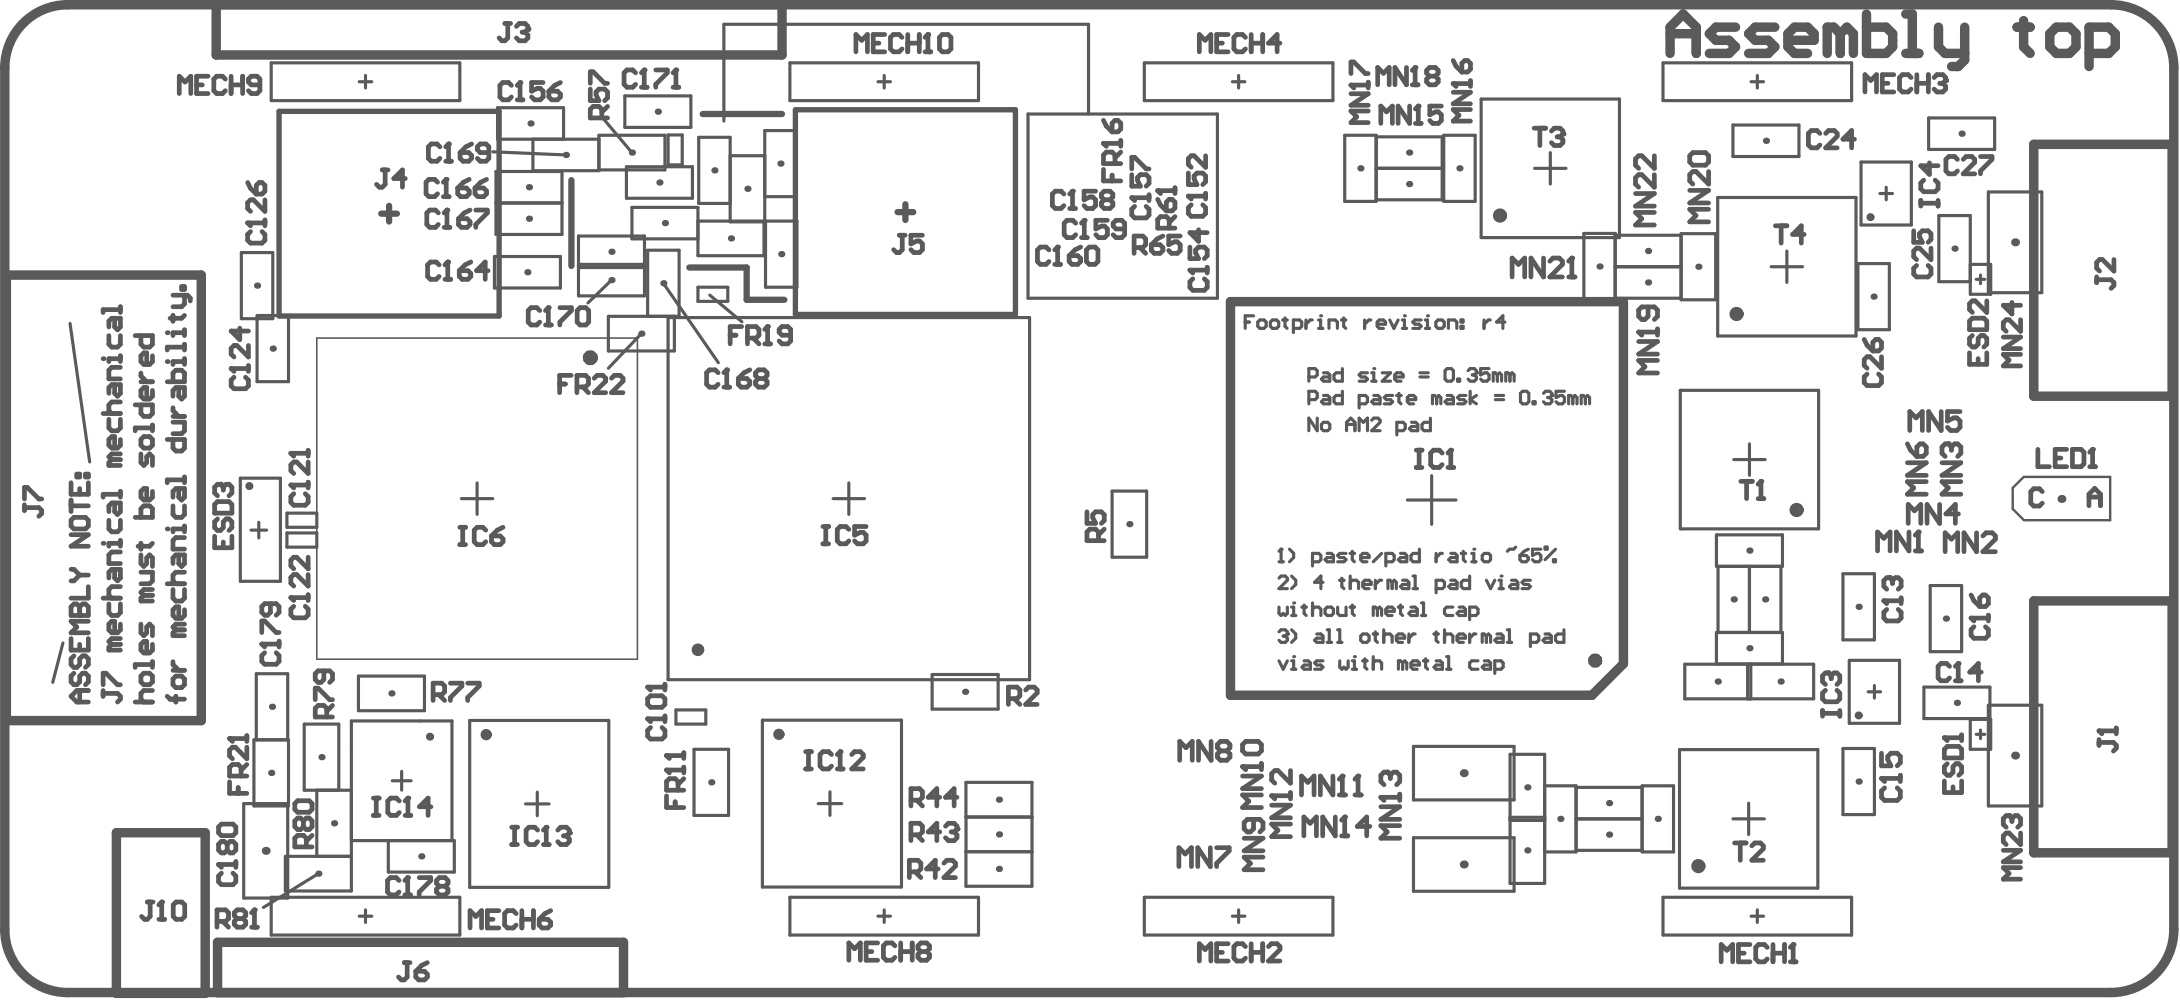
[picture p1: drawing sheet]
<svg xmlns="http://www.w3.org/2000/svg" width="231mm" height="106mm" viewBox="0 0 231 106" stroke-linecap="round" stroke-linejoin="round" font-family="sans-serif">
<g fill="none" stroke="#5a5a5a" stroke-width=".33">
<path d="M28.7 6.7h20v4h-20zM38 8.7h1.3M38.7 8v1.3M52.2 16.1l7.7 .3M52.5 18.1h7v6.7h-7zM56.4 14.7v3.4h7v-3.8h7v3.7h-7M59.6 14.7v-3.3h-6.9v3.3h10.7M63.7 12.4l3.2 3.7M66.1 10.2h7v3.3h-7zM66.3 17.6h7v3.4h-7zM70.7 14.3h1.5v3.1h-1.5zM77.3 16.5h3.6"/>
<path d="M83.6 6.7h20v4h-20zM92.9 8.7h1.3M93.6 8v1.3M108.8 12.1h20v19.5h-20zM115.2 12.1v-9.5h-38.6v10.2M121.1 6.7h20v4h-20zM130.4 8.7h1.4M131.1 8v1.3M142.3 14.3h3.3v7h-3.3zM145.6 14.5h7v6.6h-7M145.6 17.8h7M152.8 14.3h3.3v7h-3.3z"/>
<path d="M156.8 10.5h14.6v14.6h-14.6zM162.4 17.8h3.3M164.1 16.1v3.4M176 6.7h20v4h-20zM183.4 13.2h7v3.4h-7zM185.3 8.7h1.3M186 8v1.3M197 17.1h5.3v6.7h-5.3zM199.6 19.8v1.3M204.1 12.5h7v3.3h-7zM7.4 34.2l2.1 14.7M25.5 26.7h3.4v7h-3.4z"/>
<path d="M27.2 33.4h3.3v7h-3.3zM52.3 27.1h7v3.4h-7zM52.5 21.5h7M61.2 25h7v6.3h-7zM61.2 28.3h7M61.2 28h7M64.7 29.6l-2.5 2.5M67.9 35.3l-3.5 3.7M68.5 33.5v-7h3.4v7h-7.5v3.6h7v-3.6M70.2 30l5.8 8.4M70.7 33.6h38.3v38.3h-38.3zM73.9 30.4h3.1v1.5h-3.1z"/>
<path d="M73.9 23.4h7v3.7h-7v-5.2h-7v3.4h7M75.1 31.2l3.4 2.9M80.9 20.8h3.4v-7h-3.4v9.7h-3.6v-9h-3.4v7h3.4M81 23.4h3.3v7h-3.3zM167.6 24.7h3.4v7h-3.4zM170.9 31.6h7M170.9 28.2h7M170.9 24.9h7M177.9 24.7h3.7v7h-3.7zM181.8 20.9h14.6v14.7h-14.6zM187.4 28.2h3.4M189.1 26.6v3.3"/>
<path d="M196.6 27.9h3.4v7h-3.4zM199 20.5h1.3M208.5 28h2.2v3.1h-2.2v-8.3h-3.3v7h3.3M209.1 29.6h1M209.6 29.1v.9M210.4 20.3h5.7v10.7h-5.7zM25.4 50.6h4.3v10.9h-4.3zM26.6 56.1h1.6M27.4 55.3v1.6M30.4 54.3h3.1v1.5h-3.1zM30.4 56.4h3.1v1.5h-3.1zM48.8 52.8h3.4"/>
<path d="M50.5 51.1v3.3M88.2 52.8h3.3M89.8 51.1v3.3M117.7 52h3.7v7h-3.7zM148.9 52.9h5.2M151.5 50.3v5.2M177.8 41.3h14.7v14.7h-14.7zM181.7 56.6h6.9v3.3h-6.9zM181.8 59.9v7M183.5 48.6h3.3M185.2 47v3.3M185.2 59.9v7"/>
<path d="M188.5 59.9v7M6.7 68.1l-1.1 4.1M26.9 78.3h3.6v7h-3.6zM27.1 78.3v-7h3.3v7M37.9 71.6h7v3.6h-7zM49.7 76.2h14.7v17.7h-14.7zM71.5 75.1h3.2v1.5h-3.2zM73.5 79.3h3.6v7h-3.6zM80.7 76.2h14.7v17.7h-14.7zM98.7 71.4h6.9v3.7h-6.9zM149.6 79h10.6v5.7h-10.6zM159.8 79.8h3.7v13.7h-3.7z"/>
<path d="M177.7 79.3h14.7v14.7h-14.7zM178.3 70.3h13.6v3.7h-13.6zM181.7 66.9h6.9v3.4h-6.9zM185 70.3v3.7M185.3 70.3v3.7M195 60.7h3.4v7h-3.4zM195 79.2h3.4v7h-3.4zM195.7 69.9h5.3v6.7h-5.3zM197.7 73.2h1.3M198.4 72.6v1.3M203.6 72.7h7v3.4h-7zM204.3 62h3.3v7h-3.3z"/>
<path d="M208.5 76.1h2.2v3.2h-2.2zM209.1 77.7h1M209.6 77.3v.9M210.4 74.6h5.7v10.7h-5.7zM25.8 85h4.6v10h-4.6zM28.7 95h20v4h-20zM33.5 83.6v7M33.7 92.5l-5.8 3.5M35.9 83.6v-7h-3.7v7h5M37.2 89h10.9v3.3h-7v-3.3M38 97h1.3M38.7 96.3v1.3"/>
<path d="M41.5 82.6h2M42.5 81.6v2M47.8 89v-12.7h-10.6v18h-7v-3.7h7M55.6 85.1h2.5M56.9 83.8v2.5M83.6 95h20v4h-20zM86.6 85h2.5M87.8 83.8v2.5M92.9 97h1.3M93.6 96.3v1.3M102.2 86.5h7v-3.7h-7v11h7v-3.7h-7M102.2 86.5h7v3.6h-7"/>
<path d="M121.1 95h20v4h-20zM130.4 97h1.4M131.1 96.3v1.3M149.6 88.7h10.6v5.6h-10.6zM159.8 86.5h3.7M159.8 86.8h3.7M163.5 83.2h3.3v7h-3.3M166.8 86.7h7M166.8 90h7M166.8 83.3h7M173.8 83.2h3.3v7h-3.3zM176 95h20v4h-20z"/>
<path d="M183.4 86.7h3.3M185.1 85v3.3M185.3 97h1.3M186 96.3v1.3"/>
</g>
<path d="M60.5 19.1v9M74.4 12.1h8.4M40.3 22.6h1.7M41.2 21.8v1.6M73 28.3h6v3.4h4M95 22.4h1.7M95.8 21.6v1.7" fill="none" stroke="#5a5a5a" stroke-width=".67"/>
<path d="M214.2 50.5h9.1v4.6h-9.1l-1.2-1.2v-2.3z" fill="none" stroke="#5a5a5a" stroke-width=".25"/>
<path d="M.5 7.2v91.2M7.2 .5h216.2M22.9 .5h59.9v5.3h-59.9zM215.2 15.3h14.7v26.6h-14.7zM230.1 7.2v91.2M.7 29.1h20.6v47.2h-20.6zM130.2 31.9h41.6v38.3l-3.3 3.4h-38.3zM215.2 63.6h14.7v26.7h-14.7zM12.3 88.1h9.4v17h-9.4zM23 99.7h43v5.4h-43zM7.2 105h216.2" fill="none" stroke="#5a5a5a" stroke-width="1"/>
<path d="M29.5 11.8h23.3v21.6h-23.3zM84.2 11.6h23.3v21.7h-23.3z" fill="none" stroke="#5a5a5a" stroke-width=".57"/>
<path d="M33.5 35.8h34v34h-34z" fill="none" stroke="#5a5a5a" stroke-width=".17"/>
<path d="M2.6 52.8v-1.2h.3l1.2 1.2h.3M2.6 53.4v.6M2.6 53.7h1.5l.3 .3v.3l-.3 .3M68.5 76.1h1.9M68.8 77l-.3 .3v.6l.3 .3h1.3l.3-.3v-.6l-.3-.3M70.4 75.8v.6" fill="none" stroke="#5a5a5a" stroke-width=".5"/>
<circle cx="68.5" cy="76.1" r=".25" fill="#5a5a5a"/>
<path d="M68.5 76.1l.3 .3M68.5 72.7h1.9M68.8 73.6h1.3l.3 .3v.7l-.3 .3h-1.3l-.3-.3v-.7zM70.4 72.4v.6" fill="none" stroke="#5a5a5a" stroke-width=".5"/>
<circle cx="68.5" cy="72.7" r=".25" fill="#5a5a5a"/>
<path d="M124.4 19.9v.6M122.5 21.1l.3 .6 .6 .6M122.5 20.2h1.9M123.7 24.1v-.9l-.3-.3h-.6l-.3 .3v.9h1.9M123.7 21.1h.3l.4 .3v.6l-.4 .3h-.6v-.9zM124.4 22.9l-.7 .6M68.5 72.7l.3 .3" fill="none" stroke="#5a5a5a" stroke-width=".5"/>
<circle cx="122.5" cy="20.2" r=".25" fill="#5a5a5a"/>
<path d="M203.6 19.1l-.3 .3v.6l.3 .3h1.2l.3-.3v-.6l-.3-.3M204.2 17.2v1.3l-.9-1h1.8M122.5 20.2l.3 .3M203.3 21.2v.6M203.3 21.5h1.8M205.1 21.2v.6M22.7 53.4l.3-.3h1.2l.3 .3v.9h-1.8zM22.7 56.8v1.2h1.8v-1.2M23 54.9l-.3 .3v.6l.3 .3h.3l.3-.3v-.6l.3-.3h.3l.3 .3v.6l-.3 .3M23.3 51.3h-.3l-.3 .3v.6l.3 .3M23.6 57.4v.6" fill="none" stroke="#5a5a5a" stroke-width=".5"/>
<circle cx="23.3" cy="51.3" r=".25" fill="#5a5a5a"/>
<path d="M23.3 51.3l.3 .3M23.6 51.6v.3M23.6 51.6l.3-.3h.3l.3 .3v.6l-.3 .3M23.1 91.5h1.9M23.4 92.4l-.3 .3v.6l.3 .3h1.3l.3-.3v-.6l-.3-.3M25 91.2v.6" fill="none" stroke="#5a5a5a" stroke-width=".5"/>
<circle cx="23.1" cy="91.5" r=".25" fill="#5a5a5a"/>
<path d="M27.7 68.2h1.8M28 69.1l-.3 .3v.6l.3 .3h1.2l.3-.3v-.6l-.3-.3M29.5 67.9v.6M23.1 91.5l.3 .3M23.4 87.2h1.3l.3 .3v.6l-.3 .3h-1.3l-.3-.3v-.6zM24 89.4l-.3-.4h-.3l-.3 .4v.6l.3 .3h.3l.3-.3M24 89.4l.4-.4h.3l.3 .4v.6l-.3 .3h-.3l-.4-.3M24 89.4v.6" fill="none" stroke="#5a5a5a" stroke-width=".5"/>
<circle cx="27.7" cy="68.2" r=".25" fill="#5a5a5a"/>
<g fill="none" stroke="#5a5a5a" stroke-width=".5">
<path d="M62.5 8.8v-1.2h.3l1.2 1.2h.3M62.5 9.4v1.3h.9l-.3-.7v-.3l.3-.3h.6l.3 .3v.6l-.3 .4M63.7 12.5v-.9l-.3-.3h-.6l-.3 .3v.9h1.8M64.3 11.3l-.6 .6M116.8 17.9v1.2h1.8M116.8 15.2h1.8M117.7 18.5v.6M118 17.3v-.9l-.3-.3h-.6l-.3 .3v.9h1.8M118.6 16.1l-.6 .6M118.6 14.9v.6M27.7 68.2l.3 .3M27.7 66.9v-1.2h.3l1.2 1.2h.3"/>
<path d="M28.6 63.9v.9l-.3 .3h-.3l-.3-.3v-.6l.3-.3h1.2l.3 .3v.6l-.3 .3"/>
</g>
<circle cx="116.8" cy="15.2" r=".25" fill="#5a5a5a"/>
<path d="M116.8 15.2l.3 .3M116.8 12.7l.3 .6 .6 .7M117.7 13l.3-.3h.3l.3 .3v.7l-.3 .3h-.6zM143 9.9h1.8l-1.8 1.2h1.8M143 9h1.8M144.8 11.8h-1.8l.6 .6-.6 .6h1.8M144.8 8.7v.6M115 54.2v1.2h1l-.4-.6v-.3l.4-.3h.6l.3 .3v.6l-.3 .3M116.3 57.2v-.9l-.3-.3h-.7l-.3 .3v.9h1.9M116.9 56l-.6 .6" fill="none" stroke="#5a5a5a" stroke-width=".5"/>
<circle cx="143" cy="9" r=".25" fill="#5a5a5a"/>
<g fill="none" stroke="#5a5a5a" stroke-width=".5">
<path d="M143 9l.3 .3M143 7.8v-1.2h.3l1.2 1.2h.3M197.3 35.9l.3 .6 .6 .6M197.6 39.6l-.3 .3v.6l.3 .3h1.2l.3-.3v-.6l-.3-.3M198.5 35.9h.3l.3 .3v.6l-.3 .3h-.6v-.9zM199.1 37.8v1.2l-1.2-1.2h-.3l-.3 .3v.6l.3 .3M202.5 24.4v1.2h.9l-.3-.6v-.3l.3-.3h.7l.3 .3v.6l-.3 .3M202.8 28.1l-.3 .3v.6l.3 .3h1.3l.3-.3v-.6l-.3-.3M204.4 26.3v1.2l-1.3-1.2h-.3l-.3 .3v.6l.3 .3M212 35.7h1.8l-1.8 1.2h1.8M212.9 32v1.2l-.9-.9h1.8M213.8 37.5h-1.8l.6 .6-.6 .6h1.8"/>
<path d="M213.8 33.8v1.3l-1.2-1.3h-.3l-.3 .3v.7l.3 .3M212 90h1.8l-1.8 1.2h1.8M212.6 86.3h-.3l-.3 .3v.6l.3 .3M213.8 88.2v1.2l-1.2-1.2h-.3l-.3 .3v.6l.3 .3M213.8 91.8h-1.8l.6 .6-.6 .6h1.8"/>
</g>
<circle cx="212.6" cy="86.3" r=".25" fill="#5a5a5a"/>
<path d="M54.2 87.5h.6M54.2 89.4h.6M54.5 87.5v1.9M56.9 87.9l-.3-.4h-.6l-.3 .4v1.2l.3 .3h.6l.3-.3M57.5 89.4h.6M57.8 87.5v1.9M212.6 86.3l.3 .3M212.9 86.6v.3M212.9 86.6l.3-.3h.3l.3 .3v.6l-.3 .3" fill="none" stroke="#5a5a5a" stroke-width=".5"/>
<circle cx="57.8" cy="87.5" r=".25" fill="#5a5a5a"/>
<path d="M57.8 87.5l-.3 .4M59 87.9l.3-.4h.6l.4 .4v.3" fill="none" stroke="#5a5a5a" stroke-width=".5"/>
<circle cx="60.3" cy="88.2" r=".25" fill="#5a5a5a"/>
<path d="M57.1 32.9l-.3-.3h-.6l-.3 .3v1.2l.3 .3h.6l.3-.3M57.7 34.4h.6M58 32.6v1.8M59.6 88.5h.3M59.9 88.5l.4 .3v.3l-.4 .3h-.6l-.3-.3M60.3 88.2l-.4 .3" fill="none" stroke="#5a5a5a" stroke-width=".5"/>
<circle cx="58" cy="32.6" r=".25" fill="#5a5a5a"/>
<path d="M54.1 9l-.3-.3h-.6l-.3 .3v1.3l.3 .3h.6l.3-.3M54.7 10.6h.6M55 8.7v1.9M58 32.6l-.3 .3M59.3 32.6h1.2v.3l-1.2 1.2v.3M61.4 32.6h.6l.3 .3v1.2l-.3 .3h-.6l-.3-.3v-1.2z" fill="none" stroke="#5a5a5a" stroke-width=".5"/>
<circle cx="55" cy="8.7" r=".25" fill="#5a5a5a"/>
<path d="M55 8.7l-.3 .3M57.5 8.7h-1.2v1l.6-.4h.3l.3 .4v.6l-.3 .3h-.6l-.3-.3M58.1 9.7h.9l.3 .3v.3l-.3 .3h-.6l-.3-.3zM59.3 8.7l-.6 .3-.6 .7M111 26.5l-.3-.4h-.6l-.3 .4v1.2l.3 .3h.6l.3-.3M111.6 28h.6M111.9 26.1v1.9" fill="none" stroke="#5a5a5a" stroke-width=".5"/>
<circle cx="111.9" cy="26.1" r=".25" fill="#5a5a5a"/>
<path d="M111.9 26.1l-.3 .4M112.6 20.5l-.3-.3h-.6l-.3 .3v1.3l.3 .3h.6l.3-.3M113.1 27.1h1l.3 .3v.3l-.3 .3h-.6l-.4-.3zM113.2 22.1h.6M113.5 20.2v1.9M114.4 26.1l-.6 .4-.7 .6M115.3 26.1h.6l.3 .4v1.2l-.3 .3h-.6l-.3-.3v-1.2z" fill="none" stroke="#5a5a5a" stroke-width=".5"/>
<circle cx="113.5" cy="20.2" r=".25" fill="#5a5a5a"/>
<path d="M113.5 20.2l-.3 .3M115.9 20.2h-1.2v.9l.6-.3h.3l.3 .3v.7l-.3 .3h-.6l-.3-.3M116.9 21.1l-.3-.3v-.3l.3-.3h.6l.3 .3v.3l-.3 .3M116.9 21.1l-.3 .4v.3l.3 .3h.6l.3-.3v-.3l-.3-.4M116.9 21.1h.6M160 29.3v-2l.7 .7 .7-.7v2M163.4 27.3v2l-1.4-2v2M164 27.6l.4-.3h.6l.4 .3v.4l-1.4 1.3h1.4M166 29.3h.7M166.4 27.3v2" fill="none" stroke="#5a5a5a" stroke-width=".5"/>
<circle cx="166.4" cy="27.3" r=".25" fill="#5a5a5a"/>
<path d="M162.4 13.6h1.2M163 13.6v1.8M164.2 13.9l.3-.3h.6l.3 .3v.3M166.4 27.3l-.4 .3" fill="none" stroke="#5a5a5a" stroke-width=".5"/>
<circle cx="165.4" cy="14.2" r=".25" fill="#5a5a5a"/>
<path d="M164.8 14.5h.3M165.1 14.5l.3 .3v.3l-.3 .3h-.6l-.3-.3M165.4 14.2l-.3 .3M192.6 14.1l-.3-.3h-.6l-.3 .3v1.2l.3 .3h.6l.3-.3M193.2 14.1l.3-.3h.6l.3 .3v.3l-1.2 1.2h1.2M196.3 14.7h-1.3l1-.9v1.8M215.7 47.6v1.8h1.2M217.5 48.5h.6M218.7 47.6h-1.2v1.8h1.2M219.3 47.6h.9l.4 .3v1.2l-.4 .3h-.9zM221.2 49.4h.6M221.5 47.6v1.8" fill="none" stroke="#5a5a5a" stroke-width=".5"/>
<circle cx="221.5" cy="47.6" r=".25" fill="#5a5a5a"/>
<path d="M30.8 51.3h1.8M31.1 52.3l-.3 .3v.6l.3 .3h1.2l.3-.3v-.6l-.3-.3M32.6 51v.6M221.5 47.6l-.3 .3M33.4 74.1v-1.3h.3l1.2 1.3h.3M34.3 71v.9l-.3 .3h-.3l-.3-.3v-.6l.3-.3h1.2l.3 .3v.6l-.3 .3M34.6 75.9v-.9l-.3-.3h-.6l-.3 .3v.9h1.8M35.2 74.7l-.6 .6" fill="none" stroke="#5a5a5a" stroke-width=".5"/>
<circle cx="30.8" cy="51.3" r=".25" fill="#5a5a5a"/>
<path d="M30.8 51.3l.3 .3M30.8 48h1.8M32.6 47.7v.6M32.6 48.9v1.2l-1.2-1.2h-.3l-.3 .3v.6l.3 .3" fill="none" stroke="#5a5a5a" stroke-width=".5"/>
<circle cx="30.8" cy="48" r=".25" fill="#5a5a5a"/>
<path d="M26.2 23.6h1.8M26.5 24.5l-.3 .3v.6l.3 .3h1.2l.3-.3v-.6l-.3-.3M28 23.3v.6M30.8 48l.3 .3" fill="none" stroke="#5a5a5a" stroke-width=".5"/>
<circle cx="26.2" cy="23.6" r=".25" fill="#5a5a5a"/>
<path d="M26.2 19.3l.3 .6 .6 .6M27.4 19.3h.3l.3 .3v.6l-.3 .3h-.6v-.9zM53.4 2.5h.6M53.7 2.5v1.5l-.3 .3h-.3l-.3-.3M54.7 2.8l.3-.3h.6l.3 .3v.3M26.2 23.6l.3 .3M28 21.1v1.3l-1.2-1.3h-.3l-.3 .4v.6l.3 .3" fill="none" stroke="#5a5a5a" stroke-width=".5"/>
<circle cx="55.9" cy="3.1" r=".25" fill="#5a5a5a"/>
<path d="M55.3 3.4h.3M55.6 3.4l.3 .3v.3l-.3 .3h-.6l-.3-.3M55.9 3.1l-.3 .3M119.8 20.9h1.8M120.1 21.8l-.3 .3v.7l.3 .3h1.2l.3-.3v-.7l-.3-.3M121.6 20.6v.6M106.7 73.9h.9l.3-.3v-.6l-.3-.3h-.9v1.9M107.3 73.9l.6 .7M108.5 73l.4-.3h.6l.3 .3v.3l-1.3 1.3h1.3" fill="none" stroke="#5a5a5a" stroke-width=".5"/>
<circle cx="119.8" cy="20.9" r=".25" fill="#5a5a5a"/>
<path d="M119.8 17.9v-1.2h.3l1.2 1.2h.3M119.8 18.5v1.2h.9l-.3-.6v-.3l.3-.3h.6l.3 .3v.6l-.3 .3M119.8 20.9l.3 .3M125.8 20.8h1.8M126.1 21.7l-.3 .3v.6l.3 .3h1.2l.3-.3v-.6l-.3-.3M127.6 20.5v.6" fill="none" stroke="#5a5a5a" stroke-width=".5"/>
<circle cx="125.8" cy="20.8" r=".25" fill="#5a5a5a"/>
<g fill="none" stroke="#5a5a5a" stroke-width=".5">
<path d="M125.8 18.3v1.2h.9l-.3-.6v-.3l.3-.3h.6l.3 .3v.6l-.3 .3M127.6 16.5v1.2l-1.2-1.2h-.3l-.3 .3v.6l.3 .3M175.1 16.5v1.3l-1.3-1.3h-.4l-.3 .3v.7l.3 .3M175.1 18.5v1.3l-1.3-1.3h-.4l-.3 .3v.7l.3 .3M179.2 16.2h1.3l.3 .3v.7l-.3 .3h-1.3l-.4-.3v-.7zM180.8 18.2v1.3l-1.3-1.3h-.3l-.4 .3v.7l.4 .3M125.8 20.8l.3 .3M173.1 20.5h2l-2 1.3h2M175.1 22.5h-2l.7 .6-.7 .7h2M178.8 20.1h2l-2 1.4h2M180.8 22.1h-2l.7 .7-.7 .7h2M192.9 75.2v.6"/>
<path d="M192.9 75.5h1.8M193.2 73.1l-.3 .3v.6l.3 .3h1.2l.3-.3v-.6l-.3-.3M193.5 71.2h-.3l-.3 .3v.6l.3 .3M194.7 75.2v.6"/>
</g>
<circle cx="193.5" cy="71.2" r=".25" fill="#5a5a5a"/>
<path d="M205.5 49h2l-2 1.3h2M206.2 47h-.3l-.4 .3v.7l.4 .3M207.5 51h-2l.7 .6-.7 .7h2M193.5 71.2l.3 .3M193.8 71.5v.3M193.8 71.5l.3-.3h.3l.3 .3v.6l-.3 .3" fill="none" stroke="#5a5a5a" stroke-width=".5"/>
<circle cx="206.2" cy="47" r=".25" fill="#5a5a5a"/>
<g fill="none" stroke="#5a5a5a" stroke-width=".5">
<path d="M187.9 23.9h1.2M188.5 23.9v1.8M190.9 24.8h-1.2l.9-.9v1.8M201.9 49h2l-2 1.3h2M201.9 47l.3 .6 .7 .7M203.2 47h.3l.4 .3v.7l-.4 .3h-.6v-1zM203.9 51h-2l.6 .6-.6 .7h2M206.2 47l.3 .3M206.5 47.3v.3M206.5 47.3l.4-.3h.3l.3 .3v.7l-.3 .3M222.1 78.3v.6M222.1 78.6h1.6l.3 .3v.3l-.3 .3"/>
<path d="M222.1 77.4h1.9M224 77v.7"/>
</g>
<circle cx="222.1" cy="77.4" r=".25" fill="#5a5a5a"/>
<path d="M216.1 52l-.3-.3h-.6l-.3 .3v1.3l.3 .3h.6l.3-.3M221.1 53.5v-1.2l.6-.6 .6 .6v1.2M221.1 52.6h1.2M7.5 65.1h1.8v-.9l-.3-.3h-.3l-.3 .3v.9M7.5 67.6v1.2h1.8v-1.2M7.8 69.4l-.3 .3v.6l.3 .3h.3l.3-.3v-.6l.3-.3h.3l.3 .3v.6l-.3 .3M7.8 71.2l-.3 .4v.6l.3 .3h.3l.3-.3v-.6l.3-.4h.3l.3 .4v.6l-.3 .3M8.4 68.2v.6M8.4 73.1v1.2M9.3 73.1h-1.2l-.6 .6 .6 .6h1.2M9.3 65.8h-1.8l.6 .6-.6 .6h1.8M222.1 77.4l.4 .3" fill="none" stroke="#5a5a5a" stroke-width=".5"/>
<circle cx="8.4" cy="65.1" r=".25" fill="#5a5a5a"/>
<g fill="none" stroke="#5a5a5a" stroke-width=".5">
<path d="M7.5 51.1v1.2h1.8v-1.2M7.5 52.9v1.2M7.5 55.1l.3-.3h1.2l.3 .3v.6l-.3 .3h-1.2l-.3-.3zM7.5 56.6h1.8l-1.8 1.2h1.8M7.5 53.5h1.8M8.1 50.2h.3v.3h-.3zM8.4 51.7v.6M9 50.2h.3v.3h-.3zM12.7 57.2v.6M12.7 57.5h-1.2v.3M12.7 58.4h-.9l-.3 .3v.9h1.2M7.5 65.1v-.9l.3-.3h.3l.3 .3v.9"/>
<path d="M7.5 60.3h.3l.6 .6M8.4 60.9l-.6 .6h-.3M8.4 60.9h.9M9.3 62.1v1.2h-1.8M10.9 63.3h1.8M10.9 72.5v-1.3h.3l1.2 1.3h.3M10.9 73.1v.6M10.9 73.4h1.5l.3 .3v.3l-.3 .3M11.5 63.9v.9l.3 .3h.6l.3-.3v-.9M11.8 68.2l-.3 .3v.3h1.2M11.8 68.2h.9M12.1 60.3v.9l.3 .3 .3-.3v-.9h-.9l-.3 .3v.6"/>
<path d="M12.7 66.1v.6l-.3 .3h-.6l-.3-.3v-.6l.3-.3h.3v1.2M12.7 62.1h-.9l-.3 .3v.6l.3 .3M12.7 67.6h-.9l-.3 .3 .3 .3"/>
</g>
<circle cx="10.9" cy="57.5" r=".25" fill="#5a5a5a"/>
<g fill="none" stroke="#5a5a5a" stroke-width=".5">
<path d="M12.7 38h-1.2v.3M12.7 38.9h-.9l-.3 .3v.9h1.2M12.7 37.7v.6M10.9 43.8h1.8M11.5 44.4v.9l.3 .3h.6l.3-.3v-.9M11.5 55.1v.9l.3 .3h.6l.3-.3v-.9M11.8 48.6l-.3 .4v.3h1.2M11.8 48.6h.9M12.1 40.7v.9l.3 .3 .3-.3v-.9h-.9l-.3 .3v.6M12.1 53.2v.9l.3 .4 .3-.4v-.9h-.9l-.3 .3v.6M12.7 42.5h-.9l-.3 .3v.7l.3 .3M12.7 46.5v.6l-.3 .3h-.6l-.3-.3v-.6l.3-.3h.3v1.2"/>
<path d="M12.7 52v.6M12.7 52.3h-1.8v.3M12.7 48h-.9l-.3 .3 .3 .3"/>
</g>
<circle cx="10.9" cy="38" r=".25" fill="#5a5a5a"/>
<g fill="none" stroke="#5a5a5a" stroke-width=".5">
<path d="M11.5 35.5v.9l.3 .3h.6l.3-.3v-.9M12.1 33.7v.9l.3 .3 .3-.3v-.9h-.9l-.3 .3v.6M12.7 32.5v.6M12.7 32.8h-1.8v.3M14.3 35.5h1.8v.9l-.3 .3h-.6l-.3-.3v-.9M14.9 39.5v.3l.6 .6M16.1 37.7v.6l-.3 .3h-.6l-.3-.3v-.6l.3-.4h.3v1.3M14.3 42.8h1.8v1l-.3 .3h-.6l-.3-.3v-1M14.3 54.8h1.8v-1l-.3-.3h-.6l-.3 .3v1M14.9 48v1l.3 .3 .3-.3v-.7l.3-.3 .3 .3v1M14.9 57.5v.6M14.9 58.7v.9l.3 .3 .3-.3v-.6l.3-.3 .3 .3v.9"/>
<path d="M14.9 40.4h1.2M15.2 46.2h.6l.3 .3v.6l-.3 .3h-.6l-.3-.3v-.6zM16.1 41.3v.6l-.3 .3h-.6l-.3-.3v-.6l.3-.3h.3v1.2M16.1 52v.6l-.3 .3h-.6l-.3-.3v-.6l.3-.3h.3v1.2M16.1 45v.6M16.1 45.3h-1.8v.3M16.1 57.5l-.3 .3h-1.2M18.9 58.7v.9l.3 .3 .3-.3v-.9h-.9l-.3 .3v.6M19.5 55.7v.6M19.5 56h-1.2v.3M19.5 56.9h-.9l-.3 .3v.9h1.2M14.3 74.3h1.8"/>
<path d="M14.9 66.1v.9l.3 .3 .3-.3v-.6l.3-.3 .3 .3v.9M14.9 60.6h1.2v.9l-.3 .3h-.9M15.2 63l-.3 .3v.3h1.2M15.2 71.2h.6l.3 .4v.6l-.3 .3h-.6l-.3-.3v-.6zM15.2 63h.9M16.1 73.1h-.9l-.3 .3v.6l.3 .3M16.1 68.2v.6l-.3 .3h-.6l-.3-.3v-.6l.3-.3h.3v1.2M16.1 70v.6M16.1 70.3h-1.8v.3M16.1 62.4h-.9l-.3 .3 .3 .3M17.7 61.8h1.8M17.7 73.7l.3 .3h1.5"/>
<path d="M18.3 62.4v.9l.3 .3h.6l.3-.3v-.9M18.3 70v.3l.6 .6M18.3 70.9h1.2M18.6 73.7v.6M18.6 71.6h.6l.3 .3v.6l-.3 .3h-.6l-.3-.3v-.6zM18.6 66.7l-.3 .3v.3h1.2M18.6 66.7h.9M19.5 60.6h-.9l-.3 .3v.6l.3 .3M19.5 64.5v.6l-.3 .3h-.6l-.3-.3v-.6l.3-.3h.3v1.2M19.5 66.1h-.9l-.3 .3 .3 .3"/>
</g>
<circle cx="17.7" cy="56" r=".25" fill="#5a5a5a"/>
<path d="M19.5 38.3h-1.2v.3M19.5 38v.6M17.7 40.4h1.8v-.9l-.3-.3h-.6l-.3 .3v.9M17.7 46.5h1.8v.9l-.3 .3h-.6l-.3-.3v-.9M18.3 43.2v.3l.6 .6M18.3 53.5v1l.3 .3h.6l.3-.3v-1M18.3 44.7h1.2v.9l-.3 .3h-.9M18.3 44.1h1.2M18.9 41v.9l.3 .3 .3-.3v-.9h-.9l-.3 .3v.6M18.9 51.7v.9l.3 .3 .3-.3v-.9h-.9l-.3 .3v.6M19.5 50.5v.6M19.5 50.8h-1.8v.3" fill="none" stroke="#5a5a5a" stroke-width=".5"/>
<circle cx="17.7" cy="38.3" r=".25" fill="#5a5a5a"/>
<path d="M19.5 34.9v.6M19.5 36.4v.6M19.5 36.7h-1.8v.3M19.5 35.2h-1.2v.3" fill="none" stroke="#5a5a5a" stroke-width=".5"/>
<circle cx="17.7" cy="35.2" r=".25" fill="#5a5a5a"/>
<path d="M18.3 33.4v.6M18.3 31.2h1.5l.3 .3v.4M19.2 30.3h.3v.3h-.3zM19.5 33.4l-.3 .3h-1.2M19.5 31.2v1l-.3 .3h-.9M30.8 63.2h1.8M31.1 64.2l-.3 .3v.6l.3 .3h1.2l.3-.3v-.6l-.3-.3M32.6 62.9v.7" fill="none" stroke="#5a5a5a" stroke-width=".5"/>
<circle cx="30.8" cy="63.2" r=".25" fill="#5a5a5a"/>
<path d="M24.5 39h1.8M24.8 39.9l-.3 .3v.6l.3 .3h1.2l.3-.3v-.6l-.3-.3M26.3 38.7v.6M32.6 59v1.2l-1.2-1.2h-.3l-.3 .3v.6l.3 .3M30.8 63.2l.3 .4M32.6 60.8v1.2l-1.2-1.2h-.3l-.3 .3v.6l.3 .3" fill="none" stroke="#5a5a5a" stroke-width=".5"/>
<circle cx="24.5" cy="39" r=".25" fill="#5a5a5a"/>
<g fill="none" stroke="#5a5a5a" stroke-width=".5">
<path d="M24.5 39l.3 .3M25.4 34.7v1.3l-.9-1h1.8M26.3 36.6v1.2l-1.2-1.2h-.3l-.3 .3v.6l.3 .3M24.3 78.2h1.8M26.1 79.1v1.2l-1.2-1.2h-.3l-.3 .3v.6l.3 .3M26.1 77.9v.6M24.3 82.7v1.3h1.8M25.2 83.4v.6M25.5 82.1v-.9l-.3-.3h-.6l-.3 .3v.9h1.8M26.1 80.9l-.6 .6M31.5 84.7h1.2l.3 .3v.7l-.3 .3h-1.2l-.3-.3v-.7zM32.1 86.9l-.3-.3h-.3l-.3 .3v.6l.3 .3h.3l.3-.3"/>
<path d="M32.1 86.9l.3-.3h.3l.3 .3v.6l-.3 .3h-.3l-.3-.3M32.1 86.9v.6M32.4 89.6v-.9l-.3-.3h-.6l-.3 .3v.9h1.8M33 88.4l-.6 .6"/>
</g>
<circle cx="24.3" cy="78.2" r=".25" fill="#5a5a5a"/>
<path d="M24.3 78.2l.3 .3M70.5 84.2v1.3h1.9M70.5 81.5h1.9M71.5 84.9v.6M71.8 83.6v-.9l-.3-.3h-.7l-.3 .3v.9h1.9M72.4 82.4l-.6 .6M72.4 81.2v.6" fill="none" stroke="#5a5a5a" stroke-width=".5"/>
<circle cx="70.5" cy="81.5" r=".25" fill="#5a5a5a"/>
<path d="M70.5 80h1.9M72.4 79.7v.6M70.5 81.5l.3 .3" fill="none" stroke="#5a5a5a" stroke-width=".5"/>
<circle cx="70.5" cy="80" r=".25" fill="#5a5a5a"/>
<path d="M125.9 28.6h1.9M126.2 29.5l-.3 .3v.6l.3 .3h1.3l.3-.3v-.6l-.3-.3M127.8 28.3v.6M70.5 80l.3 .3" fill="none" stroke="#5a5a5a" stroke-width=".5"/>
<circle cx="125.9" cy="28.6" r=".25" fill="#5a5a5a"/>
<path d="M125.9 28.6l.3 .3M125.9 26.1v1.3h.9l-.3-.6v-.3l.3-.4h.7l.3 .4v.6l-.3 .3M126.8 24.3v1.2l-.9-.9h1.9M131.5 82.1h2l-2 1.4h2M131.5 81.1h2M131.7 88.7h2l-2 1.3h2M132.7 86.7v1l-.4 .3h-.3l-.3-.3v-.7l.3-.3h1.3l.4 .3v.7l-.4 .3M133.5 84.1h-2l.7 .7-.7 .7h2M133.5 80.8v.7M133.7 90.7h-2l.6 .7-.6 .6h2" fill="none" stroke="#5a5a5a" stroke-width=".5"/>
<circle cx="131.5" cy="81.1" r=".25" fill="#5a5a5a"/>
<path d="M131.8 78.5h1.4l.3 .3v.7l-.3 .3h-1.4l-.3-.3v-.7zM131.5 81.1l.3 .4M146.1 85.4h2l-2 1.3h2M146.1 84.4h2M148.1 87.4h-2l.7 .6-.7 .7h2M148.1 84v.7" fill="none" stroke="#5a5a5a" stroke-width=".5"/>
<circle cx="146.1" cy="84.4" r=".25" fill="#5a5a5a"/>
<path d="M146.1 84.4l.4 .3M146.8 81.7h-.3l-.4 .4v.6l.4 .4" fill="none" stroke="#5a5a5a" stroke-width=".5"/>
<circle cx="146.8" cy="81.7" r=".25" fill="#5a5a5a"/>
<path d="M134.6 85.2h2l-2 1.3h2M134.6 84.2h2M136.6 87.2h-2l.6 .7-.6 .6h2M136.6 83.9v.6M146.8 81.7l.3 .4M147.1 82.1v.3M147.1 82.1l.4-.4h.3l.3 .4v.6l-.3 .4" fill="none" stroke="#5a5a5a" stroke-width=".5"/>
<circle cx="134.6" cy="84.2" r=".25" fill="#5a5a5a"/>
<path d="M153.8 9.8h1.8l-1.8 1.2h1.8M153.8 8.8h1.8M155.6 11.6h-1.8l.6 .6-.6 .6h1.8M155.6 8.5v.7M134.6 84.2l.3 .3M136.6 81.6v1.3l-1.4-1.3h-.3l-.3 .3v.7l.3 .3" fill="none" stroke="#5a5a5a" stroke-width=".5"/>
<circle cx="153.8" cy="8.8" r=".25" fill="#5a5a5a"/>
<path d="M153.8 8.8l.3 .4M153.8 6.4l.3 .6 .6 .6M155 6.4h.3l.3 .3v.6l-.3 .3h-.6v-.9zM173.4 36.1h2l-2 1.4h2M173.4 35.1h2M175.4 38.1h-2l.7 .7-.7 .7h2M175.4 34.8v.7" fill="none" stroke="#5a5a5a" stroke-width=".5"/>
<circle cx="173.4" cy="35.1" r=".25" fill="#5a5a5a"/>
<path d="M173.4 35.1l.4 .4M174.4 32.5v1l-.3 .3h-.3l-.4-.3v-.7l.4-.3h1.3l.3 .3v.7l-.3 .3M208.6 65.4h1.8M208.9 66.3l-.3 .3v.6l.3 .4h1.2l.3-.4v-.6l-.3-.3M210.4 65.1v.6" fill="none" stroke="#5a5a5a" stroke-width=".5"/>
<circle cx="208.6" cy="65.4" r=".25" fill="#5a5a5a"/>
<path d="M199.4 63.6h1.8M199.7 64.5l-.3 .3v.6l.3 .3h1.2l.3-.3v-.6l-.3-.3M201.2 63.3v.6M208.6 65.4l.3 .3M208.6 63l.3 .6 .6 .6M209.8 63h.3l.3 .3v.6l-.3 .3h-.6v-.9z" fill="none" stroke="#5a5a5a" stroke-width=".5"/>
<circle cx="199.4" cy="63.6" r=".25" fill="#5a5a5a"/>
<path d="M199.4 63.6l.3 .3M200 61.1h-.3l-.3 .3v.7l.3 .3" fill="none" stroke="#5a5a5a" stroke-width=".5"/>
<circle cx="200" cy="61.1" r=".25" fill="#5a5a5a"/>
<path d="M200 61.1l.3 .3M200.3 61.4v.3M200.3 61.4l.3-.3h.3l.3 .3v.7l-.3 .3M199.1 82.4h2M199.5 83.4l-.4 .3v.7l.4 .3h1.3l.3-.3v-.7l-.3-.3M201.1 82v.7" fill="none" stroke="#5a5a5a" stroke-width=".5"/>
<circle cx="199.1" cy="82.4" r=".25" fill="#5a5a5a"/>
<g fill="none" stroke="#5a5a5a" stroke-width=".5">
<path d="M208.4 34l.3-.3h1.3l.3 .3v.9h-1.9zM208.4 37.3v1.3h1.9v-1.3M208.7 35.5l-.3 .3v.6l.3 .3h.3l.4-.3v-.6l.3-.3h.3l.3 .3v.6l-.3 .3M209.4 37.9v.7M210.3 31.8v1.3l-1.3-1.3h-.3l-.3 .3v.7l.3 .3M199.1 79.7v1.4h1l-.3-.7v-.3l.3-.4h.7l.3 .4v.6l-.3 .4M205.8 78.1h1.8M206.1 79h1.2l.3 .3v.9h-1.8v-.9zM207.6 77.8v.6M199.1 82.4l.4 .3M205.8 82.7v1.2h1.8v-1.2M206.1 80.8l-.3 .3v.6l.3 .3h.3l.3-.3v-.6l.3-.3h.3l.3 .3v.6l-.3 .3"/>
<path d="M206.7 83.3v.6"/>
</g>
<circle cx="205.8" cy="78.1" r=".25" fill="#5a5a5a"/>
<path d="M221.9 29.3v.6M221.9 29.6h1.5l.3 .3v.3l-.3 .3M223.7 27.5v1.2l-1.2-1.2h-.3l-.3 .3v.6l.3 .3M205.8 78.1l.3 .3M15.6 95.5h.6M15.9 95.5v1.5l-.3 .3h-.3l-.3-.3M16.8 97.3h.6M17.1 95.5v1.8M42.8 101.9h.6M43.1 101.9v1.5l-.3 .3h-.3l-.3-.3M44 102.8h.9l.3 .3v.3l-.3 .3h-.6l-.3-.3zM45.2 101.9l-.6 .3-.6 .6" fill="none" stroke="#5a5a5a" stroke-width=".5"/>
<circle cx="17.1" cy="95.5" r=".25" fill="#5a5a5a"/>
<g fill="none" stroke="#5a5a5a" stroke-width=".5">
<path d="M17.1 95.5l-.3 .3M18.6 95.5h.6l.4 .3v1.2l-.4 .3h-.6l-.3-.3v-1.2zM23 97.5h.9l.3-.3v-.6l-.3-.3h-.9v1.8M23.6 97.5l.6 .6M25.1 97.2l-.3-.3v-.3l.3-.3h.6l.3 .3v.3l-.3 .3M25.1 97.2l-.3 .3v.3l.3 .3h.6l.3-.3v-.3l-.3-.3M25.1 97.2h.6M26.6 98.1h.6M26.9 96.3v1.8M49.7 98.2v-1.8l.7 .6 .6-.6v1.8M51.6 97.3h.6M52.8 96.4h-1.2v1.8h1.2"/>
<path d="M54.6 96.7l-.3-.3h-.6l-.3 .3v1.2l.3 .3h.6l.3-.3M55.2 97.3h1.3M55.2 96.4v1.8M56.5 96.4v1.8M57.1 97.3h.9l.3 .3v.3l-.3 .3h-.6l-.3-.3zM58.3 96.4l-.6 .3-.6 .6"/>
</g>
<circle cx="26.9" cy="96.3" r=".25" fill="#5a5a5a"/>
<path d="M26.9 96.3l-.3 .3M96.4 88.4h.9l.3-.4v-.6l-.3-.3h-.9v1.9M97 88.4l.6 .6M99.5 88h-1.3l.9-.9v1.9M100.1 87.4l.3-.3h.6l.3 .3v.3" fill="none" stroke="#5a5a5a" stroke-width=".5"/>
<circle cx="101.3" cy="87.7" r=".25" fill="#5a5a5a"/>
<g fill="none" stroke="#5a5a5a" stroke-width=".5">
<path d="M60.4 39.7h-1.2v1.9M77.3 35.5h.6M78.5 34.6h-1.2v1.8M79.1 35.8h.9l.3-.3v-.6l-.3-.3h-.9v1.8M79.7 35.8l.6 .6M80.9 36.4h.6M81.2 34.6v1.8M48.7 55.8h.6M48.7 57.6h.6M49 55.8v1.8M51.4 56.1l-.3-.3h-.6l-.3 .3v1.2l.3 .3h.6l.3-.3M52 56.7h.9l.3 .3v.3l-.3 .3h-.6l-.3-.3z"/>
<path d="M53.2 55.8l-.6 .3-.6 .6M59.2 40.6h.6M61.1 40.9h.9l.3-.3v-.6l-.3-.3h-.9v1.9M61.7 40.9l.6 .7M62.9 40l.3-.3h.6l.3 .3v.3l-1.2 1.3h1.2M64.7 40l.3-.3h.6l.3 .3v.3l-1.2 1.3h1.2M87.1 55.7h.6M87.1 57.6h.6M87.4 55.7v1.9M89.8 56l-.3-.3h-.6l-.3 .3v1.2l.3 .4h.6l.3-.4M91.7 55.7h-1.3v.9l.7-.3h.3l.3 .3v.6l-.3 .4h-.7l-.3-.4M100.7 88h.3"/>
<path d="M101 88l.3 .4v.3l-.3 .3h-.6l-.3-.3M101.3 87.7l-.3 .3"/>
</g>
<circle cx="81.2" cy="34.6" r=".25" fill="#5a5a5a"/>
<path d="M46.5 28l-.3-.3h-.6l-.3 .3v1.3l.3 .3h.6l.3-.3M47.1 29.6h.6M47.4 27.7v1.9M81.2 34.6l-.3 .3M83.7 35.5h-.9l-.3-.3v-.3l.3-.3h.6l.3 .3v1.2l-.3 .3h-.6l-.3-.3" fill="none" stroke="#5a5a5a" stroke-width=".5"/>
<circle cx="47.4" cy="27.7" r=".25" fill="#5a5a5a"/>
<path d="M46.3 19.3l-.3-.3h-.6l-.3 .3v1.2l.3 .3h.6l.3-.3M47.2 19v1.8M46.9 20.8h.6M47.4 27.7l-.3 .3M48.6 28.6h.9l.3 .4v.3l-.3 .3h-.6l-.3-.3zM49.8 27.7l-.6 .3-.6 .6M51.7 28.6h-1.3l1-.9v1.9" fill="none" stroke="#5a5a5a" stroke-width=".5"/>
<circle cx="47.2" cy="19" r=".25" fill="#5a5a5a"/>
<path d="M47.2 19l-.3 .3M48.4 19.9h1l.3 .3v.3l-.3 .3h-.7l-.3-.3zM49.7 19l-.6 .3-.7 .6M50.3 19.9h.9l.3 .3v.3l-.3 .3h-.6l-.3-.3zM51.5 19l-.6 .3-.6 .6M46.4 22.5l-.3-.3h-.6l-.3 .3v1.3l.3 .3h.6l.3-.3M47 24.1h.6M47.3 22.2v1.9" fill="none" stroke="#5a5a5a" stroke-width=".5"/>
<circle cx="47.3" cy="22.2" r=".25" fill="#5a5a5a"/>
<path d="M46.6 15.5l-.3-.3h-.7l-.3 .3v1.3l.3 .3h.7l.3-.3M47.2 17.1h.6M47.5 15.2v1.9M47.3 22.2l-.3 .3M48.5 23.1h.9l.3 .4v.3l-.3 .3h-.6l-.3-.3zM49.7 22.2l-.6 .3-.6 .6M50.4 22.2h1.2v.3l-1.2 1.3v.3" fill="none" stroke="#5a5a5a" stroke-width=".5"/>
<circle cx="47.5" cy="15.2" r=".25" fill="#5a5a5a"/>
<path d="M47.5 15.2l-.3 .3M48.7 16.1h.9l.3 .4v.3l-.3 .3h-.6l-.3-.3zM49.9 15.2l-.6 .3-.6 .6M51.7 16.1h-.9l-.3-.3v-.3l.3-.3h.6l.3 .3v1.3l-.3 .3h-.6l-.3-.3M67.3 7.7l-.3-.3h-.6l-.4 .3v1.2l.4 .3h.6l.3-.3M67.9 9.2h.6M68.2 7.4v1.8" fill="none" stroke="#5a5a5a" stroke-width=".5"/>
<circle cx="68.2" cy="7.4" r=".25" fill="#5a5a5a"/>
<path d="M68.2 7.4l-.3 .3M69.4 7.4h1.2v.3l-1.2 1.2v.3M71.2 9.2h.6M71.5 7.4v1.8" fill="none" stroke="#5a5a5a" stroke-width=".5"/>
<circle cx="71.5" cy="7.4" r=".25" fill="#5a5a5a"/>
<g fill="none" stroke="#5a5a5a" stroke-width=".5">
<path d="M19 9.9v-1.8l.6 .6 .6-.6v1.8M20.8 9h.6M22 8.1h-1.2v1.8h1.2M23.9 8.4l-.4-.3h-.6l-.3 .3v1.2l.3 .3h.6l.4-.3M24.5 9h1.2M24.5 8.1v1.8M25.7 8.1v1.8M27.5 9h-.9l-.3-.3v-.3l.3-.3h.6l.3 .3v1.2l-.3 .3h-.6l-.3-.3M71.5 7.4l-.3 .3M124.8 91.7v-2l.6 .7 .7-.7v2M128.1 89.7v2l-1.3-2v2M128.8 89.7h1.3v.3l-1.3 1.4v.3"/>
<path d="M137.7 84.1v-2l.7 .7 .7-.7v2M141.1 82.1v2l-1.4-2v2M141.7 84.1h.7M142.1 82.1v2M183.6 89.2h1.2M184.2 89.2v1.8M185.4 89.5l.3-.3h.6l.3 .3v.3l-1.2 1.2h1.2"/>
</g>
<circle cx="142.1" cy="82.1" r=".25" fill="#5a5a5a"/>
<path d="M142.1 82.1l-.4 .4M143.4 84.1h.7M143.7 82.1v2" fill="none" stroke="#5a5a5a" stroke-width=".5"/>
<circle cx="143.7" cy="82.1" r=".25" fill="#5a5a5a"/>
<path d="M149.9 47.6h.6M149.9 49.5h.6M150.2 47.6v1.9M152.6 47.9l-.3-.3h-.6l-.3 .3v1.3l.3 .3h.6l.3-.3M153.2 49.5h.6M153.5 47.6v1.9M202 55.4v-2l.6 .7 .7-.7v2M205.3 53.4v2l-1.4-2v2M207.3 54.4h-1.4l1-1v2M143.7 82.1l-.3 .4" fill="none" stroke="#5a5a5a" stroke-width=".5"/>
<circle cx="153.5" cy="47.6" r=".25" fill="#5a5a5a"/>
<path d="M153.5 47.6l-.3 .3" fill="none" stroke="#5a5a5a" stroke-width=".5"/>
<path d="M131.8 34.1h.4M132.7 33.4h-.9v1.4M133.3 33.9h.5l.2 .2v.4l-.2 .3h-.5l-.2-.3v-.4zM134.7 33.9h.4l.2 .2v.4l-.2 .3h-.4l-.3-.3v-.4zM135.8 33.9h.4M136 33.6v.9l.2 .3M136.9 34.8h.6l.3-.3v-.4l-.3-.2h-.6v1.3M138.2 33.9v.9M138.9 33.9h-.2l-.5 .4M139.5 34.8h.5M139.5 33.9h.3v.9" fill="none" stroke="#5a5a5a" stroke-width=".33"/>
<circle cx="139.8" cy="33.4" r=".17" fill="#5a5a5a"/>
<path d="M140.7 34.8v-.9h.6l.2 .2v.7M142 33.9h.4M142.2 33.6v.9l.2 .3M144.4 33.9v.9M145.1 33.9h-.2l-.5 .4M145.8 34.3h.8v-.2l-.2-.2h-.4l-.2 .2v.4l.2 .3h.4M147.1 33.9l.4 .9 .5-.9M148.4 33.9h.2v.9M148.4 34.8h.5" fill="none" stroke="#5a5a5a" stroke-width=".33"/>
<circle cx="148.6" cy="33.4" r=".17" fill="#5a5a5a"/>
<path d="M150.4 33.9h-.7l-.2 .2 .2 .2h.5l.2 .2-.2 .3h-.7M150.9 34.8h.4M150.9 33.9h.2v.9" fill="none" stroke="#5a5a5a" stroke-width=".33"/>
<circle cx="151.1" cy="33.4" r=".17" fill="#5a5a5a"/>
<path d="M152.2 33.9h.4l.2 .2v.4l-.2 .3h-.4l-.2-.3v-.4zM153.3 34.8v-.9h.7l.2 .2v.7M154.6 34.5h.2v.3h-.2zM154.6 33.9h.2v.2h-.2zM157.1 33.9v.9M157.7 33.9h-.2l-.4 .4M159.3 34.1h-.9l.7-.7v1.4" fill="none" stroke="#5a5a5a" stroke-width=".33"/>
<path d="M197.4 9.7v-1.8l.6 .6 .6-.6v1.8M199.2 8.8h.6M200.4 7.9h-1.2v1.8h1.2M202.3 8.2l-.4-.3h-.6l-.3 .3v1.2l.3 .3h.6l.4-.3M202.9 8.8h1.2M202.9 7.9v1.8M204.1 7.9v1.8M204.7 8.2l.3-.3h.6l.3 .3v.3" fill="none" stroke="#5a5a5a" stroke-width=".5"/>
<circle cx="205.9" cy="8.5" r=".25" fill="#5a5a5a"/>
<path d="M145.8 9v-1.9l.6 .7 .6-.7v1.9M148.9 7.1v1.9l-1.3-1.9v1.9M149.5 9h.6M149.8 7.1v1.9M205.3 8.8h.3M205.6 8.8l.3 .3v.3l-.3 .3h-.6l-.3-.3M205.9 8.5l-.3 .3" fill="none" stroke="#5a5a5a" stroke-width=".5"/>
<circle cx="149.8" cy="7.1" r=".25" fill="#5a5a5a"/>
<path d="M149.8 7.1l-.3 .3M151.3 8.1l-.3-.3v-.4l.3-.3h.6l.3 .3v.4l-.3 .3M151.3 8.1l-.3 .3v.3l.3 .3h.6l.3-.3v-.3l-.3-.3M151.3 8.1h.6M39.5 84.5h.6M39.5 86.3h.6M39.8 84.5v1.8M42.3 84.8l-.3-.3h-.7l-.3 .3v1.2l.3 .3h.7l.3-.3M42.9 86.3h.6M43.2 84.5v1.8" fill="none" stroke="#5a5a5a" stroke-width=".5"/>
<circle cx="43.2" cy="84.5" r=".25" fill="#5a5a5a"/>
<g fill="none" stroke="#5a5a5a" stroke-width=".5">
<path d="M42.2 93.2l-.3-.3h-.6l-.3 .3v1.2l.3 .3h.6l.3-.3M42.8 94.7h.7M43.1 92.9v1.8M43.2 84.5l-.3 .3M45.6 85.4h-1.2l.9-.9v1.8M92.9 99.8h-1.2v1.8h1.2M95.3 99.8v1.8M96.2 92.3h1l.3-.3v-.6l-.3-.4h-1v1.9M96.4 84.7h.9l.3-.3v-.6l-.3-.3h-.9v1.8M96.5 99.8v1.8M96.8 92.3l.7 .6M97 84.7l.6 .6"/>
<path d="M99.3 92h-1.2l.9-1v1.9M99.5 84.4h-1.3l.9-.9v1.8M99.9 91.4l.3-.4h.6l.3 .4v.3l-1.2 1.2h1.2M101.3 84.4h-1.2l.9-.9v1.8M89.8 101.6v-1.8l.6 .6 .7-.6v1.8M91.7 100.7h.6M94.7 100.1l-.3-.3h-.6l-.3 .3v1.2l.3 .3h.6l.3-.3M95.3 100.7h1.2M97.5 100.7l-.3-.3v-.3l.3-.3h.6l.3 .3v.3l-.3 .3M97.5 100.7l-.3 .3v.3l.3 .3h.6l.3-.3v-.3l-.3-.3M97.5 100.7h.6"/>
</g>
<circle cx="43.1" cy="92.9" r=".25" fill="#5a5a5a"/>
<path d="M85.3 79.6h.6M85.6 79.6v1.8M88 79.9l-.3-.3h-.6l-.3 .3v1.2l.3 .3h.6l.3-.3M88.9 79.6v1.8M43.1 92.9l-.3 .3M44.4 92.9h1.2v.3l-1.2 1.2v.3M46.5 93.8l-.3-.3v-.3l.3-.3h.6l.3 .3v.3l-.3 .3M46.5 93.8l-.3 .3v.3l.3 .3h.6l.3-.3v-.3l-.3-.3M46.5 93.8h.6M85.3 81.4h.6M88.6 81.4h.6" fill="none" stroke="#5a5a5a" stroke-width=".5"/>
<circle cx="88.9" cy="79.6" r=".25" fill="#5a5a5a"/>
<path d="M76 39.4l-.3-.3h-.6l-.3 .3v1.3l.3 .3h.6l.3-.3M76.9 39.1v1.9M76.6 41h.6M45.8 73.5h1l.3-.3v-.6l-.3-.3h-1v1.8M46.4 73.5l.7 .6M47.7 72.3h1.2v.3l-1.2 1.2v.3M49.5 72.3h1.2v.3l-1.2 1.2v.3M88.9 79.6l-.3 .3M90.1 79.9l.3-.3h.7l.3 .3v.3l-1.3 1.2h1.3" fill="none" stroke="#5a5a5a" stroke-width=".5"/>
<circle cx="76.9" cy="39.1" r=".25" fill="#5a5a5a"/>
<g fill="none" stroke="#5a5a5a" stroke-width=".5">
<path d="M40.5 18h.6M40.8 18v1.5l-.3 .3h-.3l-.4-.3M42.9 18.9h-1.2l.9-.9v1.8M90.6 5.5v-1.8l.6 .6 .6-.6v1.8M92.4 4.6h.6M93.6 3.7h-1.2v1.8h1.2M95.5 4l-.3-.3h-.7l-.3 .3v1.2l.3 .3h.7l.3-.3M96.1 4.6h1.2M96.1 3.7v1.8M97.3 3.7v1.8M97.9 5.5h.6M98.2 3.7v1.8"/>
<path d="M76.9 39.1l-.3 .3M79.4 39.1l-.7 .3-.6 .7M78.1 40.1h.9l.4 .3v.3l-.4 .3h-.6l-.3-.3zM80.3 40.1l-.3 .3v.3l.3 .3h.6l.3-.3v-.3l-.3-.3M80.3 40.1h.6M80.3 40.1l-.3-.3v-.4l.3-.3h.6l.3 .3v.4l-.3 .3"/>
</g>
<circle cx="98.2" cy="3.7" r=".25" fill="#5a5a5a"/>
<path d="M98.2 3.7l-.3 .3M99.7 3.7h.6l.3 .3v1.2l-.3 .3h-.6l-.3-.3v-1.2zM95.2 24.9h.6M95.5 24.9v1.5l-.3 .3h-.3l-.3-.3M97.6 24.9h-1.2v.9l.6-.3h.3l.3 .3v.6l-.3 .3h-.6l-.3-.3M138 88.5v-2l.7 .6 .6-.6v2M141.3 86.5v2l-1.3-2v2M142 88.5h.6M142.3 86.5v2" fill="none" stroke="#5a5a5a" stroke-width=".5"/>
<circle cx="142.3" cy="86.5" r=".25" fill="#5a5a5a"/>
<g fill="none" stroke="#5a5a5a" stroke-width=".5">
<path d="M130 99.9h-1.2v1.8h1.2M132.4 99.9v1.8M133.6 99.9v1.8M142.3 86.5l-.3 .3M145 87.5h-1.4l1-1v2M185.2 100h-1.2v1.8h1.2M187.6 100v1.8M188.9 100v1.8M189.8 100v1.8M126.9 101.7v-1.8l.6 .6 .6-.6v1.8M128.8 100.8h.6M131.8 100.2l-.3-.3h-.6l-.3 .3v1.2l.3 .3h.6l.3-.3"/>
<path d="M132.4 100.8h1.2M134.2 100.2l.4-.3h.6l.3 .3v.3l-1.3 1.2h1.3M182.2 101.8v-1.8l.6 .6 .6-.6v1.8M184 100.9h.6M187 100.3l-.3-.3h-.6l-.3 .3v1.2l.3 .3h.6l.3-.3M187.6 100.9h1.3M189.5 101.8h.6"/>
</g>
<circle cx="189.8" cy="100" r=".25" fill="#5a5a5a"/>
<path d="M206.3 70.5l-.3-.3h-.6l-.3 .3v1.2l.3 .4h.6l.3-.4M206.9 72.1h.7M207.2 70.2v1.9M189.8 100l-.3 .3" fill="none" stroke="#5a5a5a" stroke-width=".5"/>
<circle cx="207.2" cy="70.2" r=".25" fill="#5a5a5a"/>
<path d="M198.7 58.3v-2l.7 .7 .6-.7v2M202 56.3v2l-1.3-2v2M202.7 58.3h.7M203 56.3v2M128.2 78.5v2l-1.4-2v2M129.2 79.5l-.4-.4v-.3l.4-.3h.6l.4 .3v.3l-.4 .4M129.2 79.5l-.4 .3v.3l.4 .4h.6l.4-.4v-.3l-.4-.3M129.2 79.5h.6M207.2 70.2l-.3 .3M209.7 71.1h-1.2l.9-.9v1.9M124.8 80.5v-2l.7 .6 .7-.6v2" fill="none" stroke="#5a5a5a" stroke-width=".5"/>
<circle cx="203" cy="56.3" r=".25" fill="#5a5a5a"/>
<path d="M203 56.3l-.3 .3" fill="none" stroke="#5a5a5a" stroke-width=".5"/>
<path d="M135.4 59.5h.4M135.6 58.1v1.4" fill="none" stroke="#5a5a5a" stroke-width=".33"/>
<circle cx="135.6" cy="58.1" r=".17" fill="#5a5a5a"/>
<g fill="none" stroke="#5a5a5a" stroke-width=".33">
<path d="M135.6 58.1l-.2 .2M136.5 58.1l.4 .5v.4l-.4 .5M138.9 59.5h.7l.2-.3v-.4l-.2-.2h-.7v1.3M140.5 58.6h.4l.2 .2v.7h-.6l-.3-.3 .3-.2h.6M142.5 58.6h-.7l-.2 .2 .2 .2h.4l.3 .2-.3 .3h-.6M142.9 58.6h.4M143.1 58.3v.9l.2 .3M144 59h.9v-.2l-.2-.2h-.5l-.2 .2v.4l.2 .3h.5M146.2 58.6l-.9 .9M146.7 59.5h.6l.3-.3v-.4l-.3-.2h-.6v1.3M148.2 58.6h.5l.2 .2v.7h-.7l-.2-.3 .2-.2h.7M150.2 58.1v1.4h-.6l-.3-.3v-.4l.3-.2h.6"/>
<path d="M152 58.6v.9M152.7 58.6h-.3l-.4 .4M153.5 58.6h.5l.2 .2v.7h-.7l-.2-.3 .2-.2h.7M154.6 58.6h.5M154.9 58.3v.9l.2 .3M155.8 58.6h.2v.9M155.8 59.5h.4"/>
</g>
<circle cx="156" cy="58.1" r=".17" fill="#5a5a5a"/>
<g fill="none" stroke="#5a5a5a" stroke-width=".33">
<path d="M157.1 58.6h.4l.3 .2v.4l-.3 .3h-.4l-.2-.3v-.4zM160.4 57.9l-.2 .2h-.5l-.2 .2M160.9 58.8h.6l.2 .2v.2l-.2 .3h-.4l-.2-.3zM161.7 58.1l-.4 .2-.4 .5M163.1 58.1h-.9v.7l.4-.2h.3l.2 .2v.4l-.2 .3h-.5l-.2-.3M163.5 57.9h.2v.2h-.2zM164.4 59.2h.2v.3h-.2zM164.6 58.1l-1.1 1.1M135.4 61.2l.2-.2h.4l.2 .2v.2l-.8 .9h.8M136.7 61l.4 .4v.5l-.4 .4M140 61.6h-.9l.7-.6v1.3M141.8 61.4h.4"/>
<path d="M142 61.2v.9l.2 .2M142.9 61.6l.2-.2h.5l.2 .2v.7M142.9 61v1.3M144.2 61.9h.9v-.3l-.2-.2h-.4l-.3 .2v.5l.3 .2h.4M145.6 61.4v.9M146.2 61.4h-.2l-.4 .5M147.3 61.6l-.2-.2h-.2v.9M147.3 61.6v.7M147.3 61.6l.3-.2 .2 .2v.7M148.4 61.4h.5l.2 .2v.7h-.7l-.2-.2 .2-.2h.7M149.6 62.3h.4M149.6 61h.2v1.3"/>
<path d="M152 62.3h.7l.2-.2v-.5l-.2-.2h-.7v1.3M153.5 61.4h.5l.2 .2v.7h-.7l-.2-.2 .2-.2h.7M155.5 61v1.3h-.6l-.3-.2v-.5l.3-.2h.6M157.3 61.4l.5 .9 .4-.9M158.6 62.3h.5M158.6 61.4h.3v.9"/>
</g>
<circle cx="158.9" cy="61" r=".17" fill="#5a5a5a"/>
<path d="M135.4 64.3v.6l.2 .2 .2-.2 .2 .2 .2-.2v-.6M136.7 65.1h.4M136.7 64.3h.2v.8M160 61.4h.4l.2 .2v.7h-.6l-.3-.2 .3-.2h.6M162 61.4h-.7l-.2 .2 .2 .3h.4l.3 .2-.3 .2h-.6" fill="none" stroke="#5a5a5a" stroke-width=".33"/>
<circle cx="136.9" cy="63.8" r=".17" fill="#5a5a5a"/>
<g fill="none" stroke="#5a5a5a" stroke-width=".33">
<path d="M135.4 66.9l.2-.2h.4l.2 .2v.2M137.8 64.3h.4M138 64v.9l.2 .2M138.9 64.5l.2-.2h.5l.2 .2v.6M138.9 63.8v1.3M140.5 64.3h.4l.2 .2v.4l-.2 .2h-.4l-.3-.2v-.4zM141.6 64.3v.6l.2 .2h.7v-.8M142.9 64.3h.4M143.1 64v.9l.2 .2M145.8 64.5l-.2-.2h-.3v.8M145.8 64.5v.6M145.8 64.5l.2-.2 .2 .2v.6"/>
<path d="M146.7 64.7h.9v-.2l-.3-.2h-.4l-.2 .2v.4l.2 .2h.4M148 64.3h.4M148.2 64v.9l.2 .2M149.3 64.3h.5l.2 .2v.6h-.7l-.2-.2 .2-.2h.7M150.4 65.1h.5M150.4 63.8h.3v1.3M153.8 64.3h-.7l-.2 .2v.4l.2 .2h.7M154.4 64.3h.5l.2 .2v.6h-.7l-.2-.2 .2-.2h.7M155.5 65.1h.7l.2-.2v-.4l-.2-.2h-.7v1.3"/>
</g>
<circle cx="136.2" cy="67.1" r=".17" fill="#5a5a5a"/>
<g fill="none" stroke="#5a5a5a" stroke-width=".33">
<path d="M135.4 69.9l.4 .9 .4-.9M135.8 67.3h.2M136 67.3l.2 .2v.3l-.2 .2h-.4l-.2-.2M136.2 67.1l-.2 .2M136.7 66.7l.4 .4v.4l-.4 .5M136.7 70.8h.4M136.7 69.9h.2v.9M139.4 67.1h.4l.2 .2v.7h-.6l-.3-.2 .3-.3h.6M140.5 68h.4M140.5 66.7h.2v1.3M141.6 68h.4M141.6 66.7h.2v1.3"/>
<path d="M144 67.3l.2-.2h.5l.2 .2v.5l-.2 .2h-.5l-.2-.2zM145.3 67.1h.5M145.6 66.9v.9l.2 .2M146.4 67.3l.3-.2h.4l.2 .2v.7M146.4 66.7v1.3M147.8 67.5h.9v-.2l-.3-.2h-.4l-.2 .2v.5l.2 .2h.4M149.1 67.1v.9M149.8 67.1h-.2l-.5 .4M151.8 67.1h.4M152 66.9v.9l.2 .2M152.9 67.3l.2-.2h.4l.3 .2v.7M152.9 66.7v1.3"/>
<path d="M154.2 67.5h.9v-.2l-.2-.2h-.5l-.2 .2v.5l.2 .2h.5M155.5 67.1v.9M156.2 67.1h-.2l-.5 .4M157.3 67.3l-.2-.2h-.2v.9M157.3 67.3v.7M157.3 67.3l.2-.2 .3 .2v.7M158.4 67.1h.5l.2 .2v.7h-.7l-.2-.2 .2-.3h.7M159.5 68h.5M159.5 66.7h.2v1.3M162 68h.6l.3-.2v-.5l-.3-.2h-.6v1.3M163.5 67.1h.5l.2 .2v.7h-.7l-.2-.2 .2-.3h.7M165.5 66.7v1.3h-.7l-.2-.2v-.5l.2-.2h.7"/>
</g>
<circle cx="136.9" cy="69.5" r=".17" fill="#5a5a5a"/>
<path d="M138 69.9h.5l.2 .3v.6h-.7l-.2-.2 .2-.2h.7M140 69.9h-.6l-.3 .3 .3 .2h.4l.2 .2-.2 .2h-.7M141.8 69.9v.7l.2 .2 .2-.2 .3 .2 .2-.2v-.7M143.1 69.9h.2v.9M143.1 70.8h.5" fill="none" stroke="#5a5a5a" stroke-width=".33"/>
<circle cx="143.3" cy="69.5" r=".17" fill="#5a5a5a"/>
<g fill="none" stroke="#5a5a5a" stroke-width=".33">
<path d="M144.2 69.9h.5M144.5 69.7v.9l.2 .2M145.3 70.2l.3-.3h.4l.2 .3v.6M145.3 69.5v1.3M148.4 70.2l-.2-.3h-.2v.9M148.4 70.2v.6M148.4 70.2l.3-.3 .2 .3v.6M149.3 70.4h.9v-.2l-.2-.3h-.4l-.3 .3v.4l.3 .2h.4M150.7 69.9h.4M150.9 69.7v.9l.2 .2M152 69.9h.4l.3 .3v.6h-.7l-.2-.2 .2-.2h.7M153.1 70.8h.4"/>
<path d="M153.1 69.5h.2v1.3M156.4 69.9h-.6l-.3 .3v.4l.3 .2h.6M157.1 69.9h.4l.3 .3v.6h-.7l-.2-.2 .2-.2h.7M158.2 70.8h.7l.2-.2v-.4l-.2-.3h-.7v1.4"/>
</g>
<path d="M184.2 50.9h1.3M184.8 50.9v1.9M186.1 52.8h.6M186.4 50.9v1.9" fill="none" stroke="#5a5a5a" stroke-width=".5"/>
<circle cx="186.4" cy="50.9" r=".25" fill="#5a5a5a"/>
<path d="M186.4 50.9l-.3 .3M202.1 45.6v-2l.7 .6 .6-.6v2M205.4 43.6v2l-1.3-2v2M207.4 43.6h-1.3v1l.7-.4h.3l.3 .4v.6l-.3 .4h-.7l-.3-.4" fill="none" stroke="#5a5a5a" stroke-width=".5"/>
<path d="M138.5 39.9h.7l.2-.2v-.5l-.2-.2h-.7v1.3M140.1 39.5h.4l.2 .2v.6h-.6l-.2-.2 .2-.2h.6M142.1 39v1.3h-.7l-.2-.2v-.4l.2-.2h.7M144.7 39.5h-.6l-.3 .2 .3 .2h.4l.2 .2-.2 .2h-.7M145.2 39.5h.2v.8M145.2 40.3h.4" fill="none" stroke="#5a5a5a" stroke-width=".33"/>
<circle cx="145.4" cy="39" r=".17" fill="#5a5a5a"/>
<path d="M146.3 39.5h.9l-.9 .8h.9M147.6 39.9h.9v-.2l-.2-.2h-.5l-.2 .2v.4l.2 .2h.5M150.3 39.5h.9M150.3 39.9h.9M152.9 39.2l.3-.2h.4l.2 .2v.9l-.2 .2h-.4l-.3-.2zM155.4 39.2l.2-.2h.4l.3 .2v.3M154.3 40.1h.2v.2h-.2z" fill="none" stroke="#5a5a5a" stroke-width=".33"/>
<circle cx="156.3" cy="39.5" r=".17" fill="#5a5a5a"/>
<g fill="none" stroke="#5a5a5a" stroke-width=".33">
<path d="M155.8 39.7h.2M156 39.7l.3 .2v.2l-.3 .2h-.4l-.2-.2M156.3 39.5l-.3 .2M157.6 39h-.9v.7l.4-.2h.3l.2 .2v.4l-.2 .2h-.5l-.2-.2M158.5 39.7l-.2-.2h-.3v.8M158.5 39.7v.6M158.5 39.7l.2-.2 .2 .2v.6M159.8 39.7l-.2-.2h-.2v.8M159.8 39.7v.6M159.8 39.7l.2-.2 .2 .2v.6M138.5 42.3h.7l.2-.2v-.5l-.2-.2h-.7v1.3M140.1 41.9h.4l.2 .2v.6h-.6l-.2-.2 .2-.2h.6"/>
<path d="M142.1 41.4v1.3h-.7l-.2-.2v-.4l.2-.2h.7M143.8 42.7h.7l.2-.2v-.4l-.2-.2h-.7v1.3M145.4 41.9h.4l.3 .2v.6h-.7l-.2-.2 .2-.2h.7M147.4 41.9h-.7l-.2 .2 .2 .2h.5l.2 .2-.2 .2h-.7M147.8 41.9h.5M148.1 41.6v.9l.2 .2M148.9 42.3h.9v-.2l-.2-.2h-.4l-.3 .2v.4l.3 .2h.4M152 42.1l-.2-.2h-.2v.8M152 42.1v.6M152 42.1l.3-.2 .2 .2v.6M153.2 41.9h.4l.2 .2v.6h-.6l-.3-.2 .3-.2h.6M155.1 41.9h-.6l-.2 .2 .2 .2h.4l.2 .2-.2 .2h-.6"/>
<path d="M155.6 41.4v1.3M156.3 41.9l-.7 .4 .7 .4M158.3 42.3h.8M158.3 41.9h.8M161.1 41.4h.5l.2 .2v.9l-.2 .2h-.5l-.2-.2v-.9zM162.2 42.5h.3v.2h-.3zM163.4 41.6l.2-.2h.4l.2 .2v.3"/>
</g>
<circle cx="164.2" cy="41.9" r=".17" fill="#5a5a5a"/>
<g fill="none" stroke="#5a5a5a" stroke-width=".33">
<path d="M139.4 44.3v1.3l-.9-1.3v1.3M140.1 44.7h.4l.2 .2v.5l-.2 .2h-.4l-.2-.2v-.5zM142.5 45.6v-.9l.5-.4 .4 .4v.9M142.5 44.9h.9M143.8 45.6v-1.3l.5 .4 .4-.4v1.3M145.2 44.5l.2-.2h.4l.3 .2v.2l-.9 .9h.9M147.8 45.6h.7l.2-.2v-.5l-.2-.2h-.7v1.3M149.4 44.7h.4l.2 .2v.7h-.6l-.2-.2 .2-.3h.6M151.4 44.3v1.3h-.7l-.2-.2v-.5l.2-.2h.7M163.8 42.1h.2M164 42.1l.2 .2v.2l-.2 .2h-.4l-.2-.2M164.2 41.9l-.2 .2"/>
<path d="M165.6 41.4h-.9v.7l.4-.2h.2l.3 .2v.4l-.3 .2h-.4l-.2-.2M166.5 42.1l-.3-.2h-.2v.8M166.5 42.1v.6M166.5 42.1l.2-.2 .2 .2v.6M167.8 42.1l-.2-.2h-.3v.8M167.8 42.1v.6M167.8 42.1l.2-.2 .2 .2v.6"/>
</g>
<g fill="none" stroke="#5a5a5a" stroke-width=".5">
<path d="M126.9 5.5v-1.8l.6 .6 .6-.6v1.8M128.8 4.6h.6M130 3.7h-1.2v1.8h1.2M131.8 4l-.3-.3h-.6l-.3 .3v1.2l.3 .3h.6l.3-.3M132.4 4.6h1.2M132.4 3.7v1.8M133.6 3.7v1.8M135.5 4.6h-1.3l1-.9v1.8M146.1 13.1v-1.9l.6 .6 .7-.6v1.9M149.2 11.2v1.9l-1.2-1.9v1.9M149.8 13.1h.6M150.1 11.2v1.9"/>
<path d="M207.2 16.9l-.3-.3h-.7l-.3 .3v1.2l.3 .3h.7l.3-.3M207.8 16.9l.3-.3h.6l.3 .3v.3l-1.2 1.2h1.2M209.6 16.6h1.2v.3l-1.2 1.2v.3"/>
</g>
<circle cx="150.1" cy="11.2" r=".25" fill="#5a5a5a"/>
<path d="M150.1 11.2l-.3 .3M152.5 11.2h-1.2v.9l.6-.3h.3l.3 .3v.7l-.3 .3h-.6l-.3-.3M113.8 23.6l-.3-.3h-.6l-.3 .3v1.2l.3 .3h.6l.3-.3M114.5 25.1h.6M114.8 23.3v1.8M120 26.2h.9l.3-.3v-.6l-.3-.3h-.9v1.8M120.6 26.2l.6 .6M121.9 25.9h.9l.3 .3v.3l-.3 .3h-.6l-.3-.3zM123.1 25l-.6 .3-.6 .6M124.9 25h-1.2v.9l.6-.3h.3l.3 .3v.6l-.3 .3h-.6l-.3-.3" fill="none" stroke="#5a5a5a" stroke-width=".5"/>
<g fill="none" stroke="#5a5a5a" stroke-width="1">
<path d="M176.8 5.7v-2.8l1.3-1.4 1.4 1.4v2.8M176.8 3.6h2.7M183.7 2.9h-2.1l-.7 .7 .7 .7h1.4l.7 .7-.7 .7h-2.1M187.8 2.9h-2l-.7 .7 .7 .7h1.3l.7 .7-.7 .7h-2M189.2 4.3h2.8v-.7l-.7-.7h-1.4l-.7 .7v1.4l.7 .7h1.4M194.8 3.6l-.7-.7h-.7v2.8M194.8 3.6v2.1M194.8 3.6l.7-.7 .7 .7v2.1M197.5 1.5v4.2h2.1l.7-.7v-1.4l-.7-.7h-2.1M201.7 5.7h1.4M201.7 1.5h.7v4.2M205.2 2.9v2.1l.7 .7h2"/>
<path d="M207.9 2.9v3.4l-.7 .7h-.7M213.5 2.9h1.4M214.2 2.2v2.8l.7 .7M217.6 2.9h1.4l.7 .7v1.4l-.7 .7h-1.4l-.7-.7v-1.4zM221.1 5.7h2.1l.7-.7v-1.4l-.7-.7h-2.1v4.1"/>
</g>
<circle cx="114.8" cy="23.3" r=".25" fill="#5a5a5a"/>
<path d="M114.8 23.3l-.3 .3M117.2 23.3h-1.2v.9l.6-.3h.3l.3 .3v.6l-.3 .3h-.6l-.3-.3M119 24.2h-.9l-.3-.3v-.3l.3-.3h.6l.3 .3v1.2l-.3 .3h-.6l-.3-.3M205.9 58.4v-2l.6 .7 .7-.7v2M209.2 56.4v2l-1.3-2v2M209.9 56.7l.3-.3h.6l.4 .3v.4l-1.3 1.3h1.3" fill="none" stroke="#5a5a5a" stroke-width=".5"/>
<g fill="none" stroke="#5a5a5a" stroke-width=".67">
<circle cx="198" cy="23" r=".08"/>
<circle cx="26.4" cy="51.4" r=".08"/>
<circle cx="45.5" cy="78" r=".08"/>
<circle cx="51.5" cy="77.7" r=".26"/>
<circle cx="73.9" cy="68.8" r=".33"/>
<circle cx="82.4" cy="77.7" r=".26"/>
<circle cx="196.7" cy="75.7" r=".08"/>
</g>
<circle cx="62.5" cy="37.9" r=".12" fill="none" stroke="#5a5a5a" stroke-width="1.3"/>
<g fill="none" stroke="#5a5a5a" stroke-width=".83">
<circle cx="158.8" cy="22.8" r=".33"/>
<circle cx="183.8" cy="33.2" r=".33"/>
<circle cx="190.1" cy="54" r=".33"/>
<circle cx="179.7" cy="91.7" r=".33"/>
</g>
<circle cx="168.8" cy="69.9" r=".17" fill="none" stroke="#5a5a5a" stroke-width="1.2"/>
<path d="M7.2 .5a6.7 6.7 0 0 0-6.7 6.7M223.4 .5a6.7 6.7 0 0 1 6.7 6.7M.5 98.4a6.7 6.7 0 0 0 6.7 6.6M230.1 98.4a6.7 6.7 0 0 1-6.7 6.6" fill="none" stroke="#5a5a5a" stroke-width="1"/>
<g fill="#5a5a5a">
<circle cx="28.1" cy="90" r=".42"/>
<circle cx="28.7" cy="81.8" r=".33"/>
<circle cx="28.8" cy="74.8" r=".33"/>
<circle cx="28.9" cy="36.9" r=".33"/>
<circle cx="27.2" cy="30.2" r=".33"/>
<circle cx="33.7" cy="92.5" r=".33"/>
<circle cx="35.4" cy="87.1" r=".33"/>
<circle cx="34" cy="80.1" r=".33"/>
<circle cx="44.6" cy="90.6" r=".33"/>
<circle cx="41.4" cy="73.4" r=".33"/>
<circle cx="55.8" cy="28.8" r=".33"/>
<circle cx="56" cy="19.8" r=".33"/>
<circle cx="56" cy="23.1" r=".33"/>
<circle cx="56.1" cy="13.1" r=".33"/>
<circle cx="64.7" cy="26.6" r=".33"/>
<circle cx="64.7" cy="29.6" r=".33"/>
<circle cx="67.9" cy="35.3" r=".33"/>
<circle cx="70.2" cy="30" r=".33"/>
<circle cx="70.4" cy="23.6" r=".33"/>
<circle cx="69.8" cy="19.3" r=".33"/>
<circle cx="75.3" cy="82.8" r=".33"/>
<circle cx="79.1" cy="20" r=".33"/>
<circle cx="75.6" cy="18" r=".33"/>
<circle cx="82.7" cy="26.9" r=".33"/>
<circle cx="82.6" cy="17.3" r=".33"/>
<circle cx="105.7" cy="88.3" r=".33"/>
<circle cx="105.7" cy="92" r=".33"/>
<circle cx="105.7" cy="84.6" r=".33"/>
<circle cx="102.1" cy="73.2" r=".33"/>
<circle cx="119.5" cy="55.5" r=".33"/>
<circle cx="144" cy="17.8" r=".33"/>
<circle cx="149.1" cy="19.5" r=".33"/>
<circle cx="149.1" cy="16.1" r=".33"/>
<circle cx="165.1" cy="86.7" r=".33"/>
<circle cx="170.3" cy="88.3" r=".33"/>
<circle cx="170.3" cy="85" r=".33"/>
<circle cx="174.4" cy="29.9" r=".33"/>
<circle cx="169.3" cy="28.2" r=".33"/>
<circle cx="174.4" cy="26.6" r=".33"/>
<circle cx="175.5" cy="86.7" r=".33"/>
<circle cx="179.7" cy="28.2" r=".33"/>
<circle cx="185.2" cy="68.6" r=".33"/>
<circle cx="186.8" cy="63.4" r=".33"/>
<circle cx="183.5" cy="63.4" r=".33"/>
<circle cx="185.2" cy="58.3" r=".33"/>
<circle cx="186.9" cy="14.9" r=".33"/>
<circle cx="196.7" cy="82.7" r=".33"/>
<circle cx="196.7" cy="64.2" r=".33"/>
<circle cx="198.3" cy="31.4" r=".33"/>
<circle cx="207.1" cy="74.4" r=".33"/>
<circle cx="205.9" cy="65.5" r=".33"/>
<circle cx="206.9" cy="26.3" r=".33"/>
<circle cx="207.6" cy="14.1" r=".33"/>
<circle cx="213.3" cy="80" r=".42"/>
<circle cx="218.2" cy="52.8" r=".42"/>
<circle cx="69.6" cy="11.8" r=".33"/>
<circle cx="77.4" cy="25.2" r=".33"/>
<circle cx="213.3" cy="25.6" r=".42"/>
<circle cx="66.9" cy="16.1" r=".33"/>
<circle cx="59.9" cy="16.4" r=".33"/>
<circle cx="154.9" cy="91.5" r=".42"/>
<circle cx="154.9" cy="81.8" r=".42"/>
<circle cx="154.5" cy="17.8" r=".33"/>
<circle cx="161.6" cy="90" r=".33"/>
<circle cx="161.6" cy="83.3" r=".33"/>
<circle cx="181.8" cy="72.1" r=".33"/>
<circle cx="188.5" cy="72.1" r=".33"/>
</g>
</svg>
